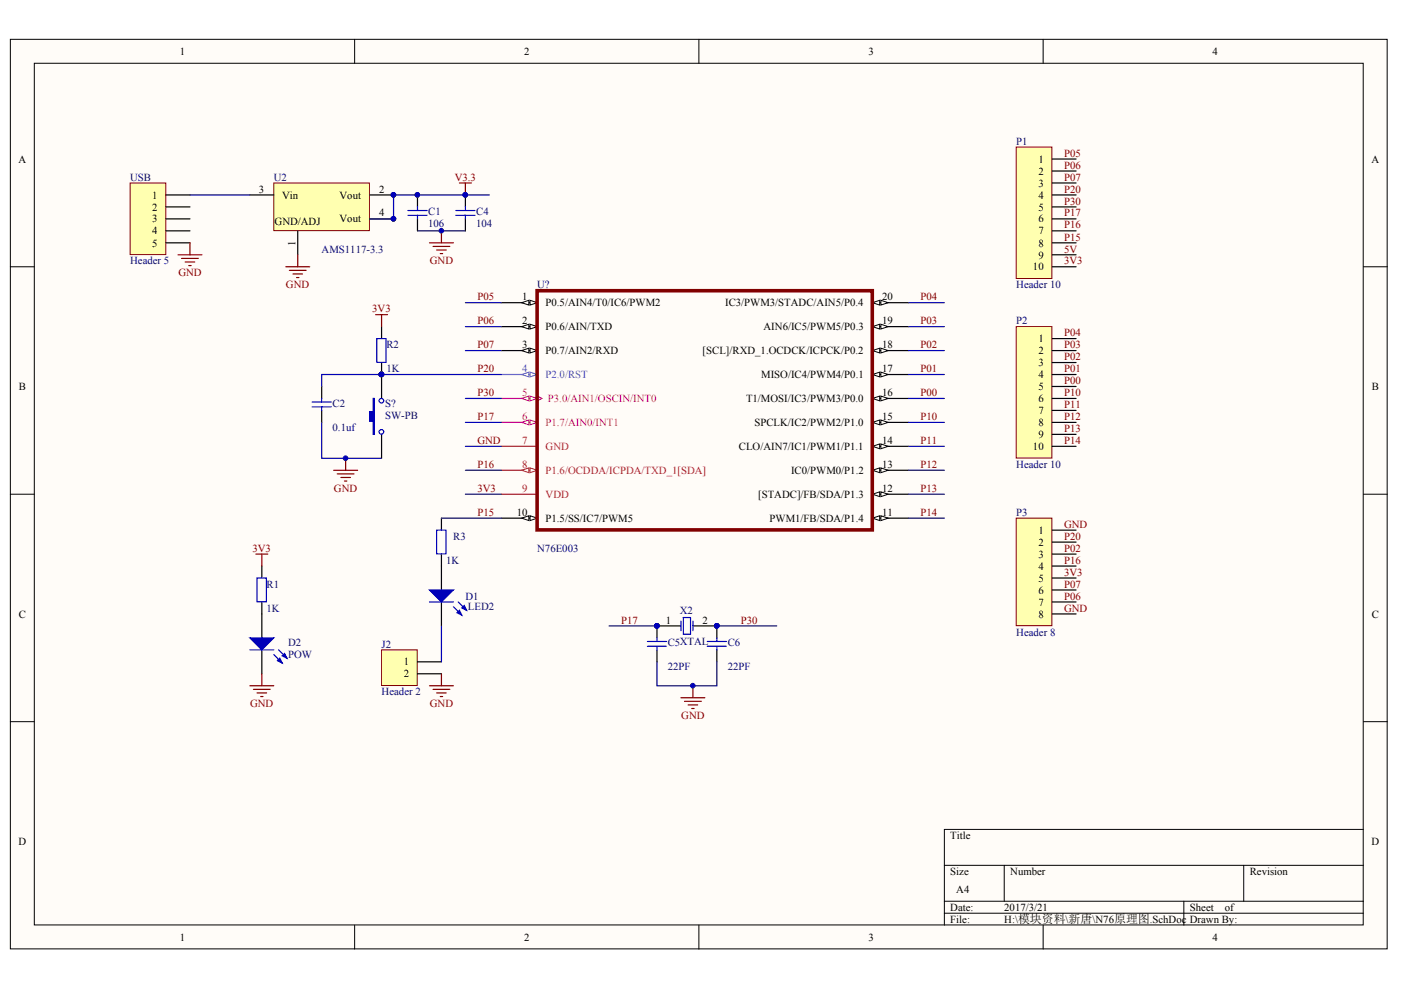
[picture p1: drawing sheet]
<svg xmlns="http://www.w3.org/2000/svg" width="297mm" height="210mm" viewBox="0 0 297 210" stroke-linecap="round" stroke-linejoin="round" font-family="sans-serif">
<defs><g id="words">
<g font-size="2.3">
<text x="38.1" y="11.6">1</text>
<text x="111.1" y="11.6">2</text>
<text x="184.1" y="11.6">3</text>
<text x="257.1" y="11.6">4</text>
<text x="3.9" y="34.5">A</text>
<text x="220.1" y="34.5">1</text>
<text x="290.8" y="34.5">A</text>
<text x="54.9" y="40.8">3</text>
<text x="80.4" y="40.8">2</text>
<text x="220.1" y="37">2</text>
<text x="220.1" y="39.6">3</text>
<text x="32.3" y="42.1">1</text>
<text x="32.3" y="44.6">2</text>
<text x="32.3" y="47.2">3</text>
<text x="58.2" y="47.7">GND/ADJ</text>
<text x="59.8" y="42.1">Vin</text>
<text x="72" y="42.1">Vout</text>
<text x="72" y="47.2">Vout</text>
<text x="80.4" y="45.9">4</text>
<text x="220.1" y="42.1">4</text>
<text x="220.1" y="44.6">5</text>
<text x="220.1" y="47.2">6</text>
<text x="32.3" y="49.7">4</text>
<text x="32.3" y="52.3">5</text>
<text x="62.7" y="52.1" transform="rotate(-90 62.7 52.1)">1</text>
<text x="220.1" y="49.7">7</text>
<text x="220.1" y="52.3">8</text>
<text x="219" y="57.3">10</text>
<text x="220.1" y="54.8">9</text>
<text x="110.7" y="63.7">1</text>
<text x="115.7" y="64.9">P0.5/AIN4/T0/IC6/PWM2</text>
<text x="153.7" y="64.9">IC3/PWM3/STADC/AIN5/P0.4</text>
<text x="187" y="63.7">20</text>
<text x="110.7" y="68.7">2</text>
<text x="115.7" y="70">P0.6/AIN/TXD</text>
<text x="161.9" y="70">AIN6/IC5/PWM5/P0.3</text>
<text x="187" y="68.7">19</text>
<text x="110.7" y="73.8">3</text>
<text x="115.7" y="75.1">P0.7/AIN2/RXD</text>
<text x="149" y="75.1">[SCL]/RXD_1.OCDCK/ICPCK/P0.2</text>
<text x="187" y="73.8">18</text>
<text x="220.1" y="72.5">1</text>
<text x="220.1" y="75.1">2</text>
<text x="220.1" y="77.7">3</text>
<text x="4" y="82.7">B</text>
<text x="161.4" y="80.2">MISO/IC4/PWM4/P0.1</text>
<text x="187" y="78.9">17</text>
<text x="187" y="84">16</text>
<text x="220.1" y="80.2">4</text>
<text x="220.1" y="82.7">5</text>
<text x="290.9" y="82.7">B</text>
<text x="158.2" y="85.3">T1/MOSI/IC3/PWM3/P0.0</text>
<text x="187" y="89.1">15</text>
<text x="220.1" y="85.3">6</text>
<text x="220.1" y="87.8">7</text>
<text x="156.7" y="95.4">CLO/AIN7/IC1/PWM1/P1.1</text>
<text x="159.9" y="90.3">SPCLK/IC2/PWM2/P1.0</text>
<text x="187" y="94.1">14</text>
<text x="219" y="95.4">10</text>
<text x="220.1" y="90.3">8</text>
<text x="220.1" y="92.9">9</text>
<text x="167.7" y="100.5">IC0/PWM0/P1.2</text>
<text x="187" y="99.2">13</text>
<text x="160.7" y="105.6">[STADC]/FB/SDA/P1.3</text>
<text x="187" y="104.3">12</text>
<text x="109.6" y="109.4">10</text>
<text x="115.7" y="110.6">P1.5/SS/IC7/PWM5</text>
<text x="163.2" y="110.6">PWM1/FB/SDA/P1.4</text>
<text x="187" y="109.4">11</text>
<text x="220.1" y="113.2">1</text>
<text x="220.1" y="115.7">2</text>
<text x="220.1" y="118.2">3</text>
<text x="220.1" y="120.8">4</text>
<text x="220.1" y="123.3">5</text>
<text x="220.1" y="125.8">6</text>
<text x="4" y="131">C</text>
<text x="220.1" y="128.4">7</text>
<text x="220.1" y="131">8</text>
<text x="290.9" y="131">C</text>
<text x="141.2" y="132.2">1</text>
<text x="148.9" y="132.2">2</text>
<text x="85.6" y="141.1">1</text>
<text x="85.6" y="143.6">2</text>
<text x="3.9" y="179.1">D</text>
<text x="201.5" y="177.9">Title</text>
<text x="290.8" y="179.1">D</text>
<text x="201.5" y="185.5">Size</text>
<text x="214.2" y="185.5">Number</text>
<text x="265" y="185.5">Revision</text>
<text x="202.7" y="189.3">A4</text>
<text x="201.5" y="193.1">Date:</text>
<text x="201.5" y="195.7">File:</text>
<text x="212.9" y="193.1">2017/3/21</text>
<text x="212.9" y="195.7">H:\模块资料\新唐\N76原理图.SchDoc</text>
<text x="252.3" y="193.1">Sheet</text>
<text x="252.3" y="195.7">Drawn By:</text>
<text x="259.7" y="193.1">of</text>
<text x="38.1" y="199.5">1</text>
<text x="111.1" y="199.5">2</text>
<text x="184.1" y="199.5">3</text>
<text x="257.1" y="199.5">4</text>
</g>
<g font-size="2.3" fill="#000080">
<text x="215.5" y="30.7">P1</text>
<text x="27.6" y="38.3">USB</text>
<text x="58" y="38.3">U2</text>
<text x="90.8" y="45.6">C1</text>
<text x="101" y="45.6">C4</text>
<text x="68.2" y="53.5">AMS1117-3.3</text>
<text x="90.8" y="48.2">106</text>
<text x="101" y="48.2">104</text>
<text x="27.6" y="56.1">Header 5</text>
<text x="113.9" y="61.1">U?</text>
<text x="215.5" y="61.1">Header 10</text>
<text x="215.5" y="68.7">P2</text>
<text x="81.9" y="73.8">R2</text>
<text x="81.9" y="78.9">1K</text>
<text x="70.5" y="86.3">C2</text>
<text x="81.7" y="86.3">S?</text>
<text x="81.7" y="88.8">SW-PB</text>
<text x="70.5" y="91.3">0.1uf</text>
<text x="215.5" y="99.2">Header 10</text>
<text x="215.5" y="109.4">P3</text>
<text x="94.6" y="119.5">1K</text>
<text x="96.1" y="114.4">R3</text>
<text x="113.9" y="117">N76E003</text>
<text x="56.5" y="124.6">R1</text>
<text x="56.5" y="129.7">1K</text>
<text x="98.7" y="127.1">D1</text>
<text x="99.2" y="129.4">LED2</text>
<text x="144.1" y="130.2">X2</text>
<text x="61.1" y="137">D2</text>
<text x="80.9" y="137.3">J2</text>
<text x="141.6" y="137">C5XTAL</text>
<text x="154.3" y="137">C6</text>
<text x="215.5" y="134.8">Header 8</text>
<text x="61.1" y="139.6">POW</text>
<text x="141.6" y="142.1">22PF</text>
<text x="154.3" y="142.1">22PF</text>
<text x="80.9" y="147.4">Header 2</text>
</g>
<g font-size="2.3" fill="#800000">
<text x="225.6" y="33.2">P05</text>
<text x="225.6" y="35.8">P06</text>
<text x="96.4" y="38.3">V3.3</text>
<text x="225.6" y="38.3">P07</text>
<text x="225.6" y="40.8">P20</text>
<text x="225.6" y="43.4">P30</text>
<text x="225.6" y="45.9">P17</text>
<text x="225.6" y="51">P15</text>
<text x="225.6" y="48.4">P16</text>
<text x="225.6" y="53.5">5V</text>
<text x="37.8" y="58.6">GND</text>
<text x="91.1" y="56.1">GND</text>
<text x="225.6" y="56.1">3V3</text>
<text x="60.6" y="61.1">GND</text>
<text x="101.2" y="63.7">P05</text>
<text x="195.1" y="63.7">P04</text>
<text x="78.9" y="66.2">3V3</text>
<text x="101.2" y="68.7">P06</text>
<text x="195.1" y="68.7">P03</text>
<text x="225.6" y="71.3">P04</text>
<text x="101.2" y="73.8">P07</text>
<text x="195.1" y="73.8">P02</text>
<text x="225.6" y="76.4">P02</text>
<text x="225.6" y="73.8">P03</text>
<text x="101.2" y="78.9">P20</text>
<text x="101.2" y="84">P30</text>
<text x="195.1" y="84">P00</text>
<text x="195.1" y="78.9">P01</text>
<text x="225.6" y="81.5">P00</text>
<text x="225.6" y="78.9">P01</text>
<text x="225.6" y="84">P10</text>
<text x="101.2" y="89.1">P17</text>
<text x="195.1" y="89.1">P10</text>
<text x="225.6" y="86.5">P11</text>
<text x="225.6" y="89.1">P12</text>
<text x="101.2" y="94.1">GND</text>
<text x="195.1" y="94.1">P11</text>
<text x="225.6" y="91.6">P13</text>
<text x="225.6" y="94.1">P14</text>
<text x="101.2" y="99.2">P16</text>
<text x="195.1" y="99.2">P12</text>
<text x="70.8" y="104.3">GND</text>
<text x="101.2" y="104.3">3V3</text>
<text x="195.1" y="104.3">P13</text>
<text x="101.2" y="109.4">P15</text>
<text x="195.1" y="109.4">P14</text>
<text x="225.6" y="111.9">GND</text>
<text x="53.5" y="117">3V3</text>
<text x="225.6" y="114.4">P20</text>
<text x="225.6" y="117">P02</text>
<text x="225.6" y="119.5">P16</text>
<text x="225.6" y="124.6">P07</text>
<text x="225.6" y="122">3V3</text>
<text x="225.6" y="127.1">P06</text>
<text x="225.6" y="129.7">GND</text>
<text x="131.7" y="132.2">P17</text>
<text x="157.1" y="132.2">P30</text>
<text x="53" y="150">GND</text>
<text x="91.1" y="150">GND</text>
<text x="144.4" y="152.5">GND</text>
</g>
<g font-size="2.3" fill="#009cca">
<text x="110.7" y="78.9">4</text>
<text x="115.7" y="80.2">P2.0/RST</text>
</g>
<g font-size="2.3" fill="#c5008e">
<text x="110.7" y="84">5</text>
<text x="110.7" y="89.1">6</text>
<text x="116.2" y="85.3">P3.0/AIN1/OSCIN/INT0</text>
<text x="115.7" y="90.3">P1.7/AIN0/INT1</text>
</g>
<g font-size="2.3" fill="#ee0e22">
<text x="110.7" y="94.1">7</text>
<text x="115.7" y="95.4">GND</text>
<text x="110.7" y="99.2">8</text>
<text x="115.7" y="100.5">P1.6/OCDDA/ICPDA/TXD_1[SDA]</text>
<text x="110.7" y="104.3">9</text>
<text x="115.7" y="105.6">VDD</text>
</g>
</g></defs>
<g fill="#fffcf8" stroke="#000" stroke-width=".21">
<path d="M2.2 8.3h291.9v192.9h-291.9z"/>
<path d="M7.3 13.4h281.7v182.7h-281.7z"/>
</g>
<g fill="none" stroke="#000" stroke-width=".21">
<path d="M75.2 8.3v5.1M148.2 8.3v5.1M221.2 8.3v5.1M2.2 56.6h5.1M289.1 56.6h5.1M2.2 104.8h5.1M289.1 104.8h5.1M2.2 153h5.1M289.1 153h5.1M289.1 175.9h-88.9v20.3M75.2 196.2v5M148.2 196.2v5"/>
<path d="M200.2 183.5h88.9M200.2 191.1h88.9M200.2 193.6h88.9M212.9 183.5v7.6M221.2 196.2v5M251 191.1v5.1M263.7 183.5v7.6"/>
</g>
<path d="M106.3 64.2h7.6" fill="none" stroke="#000" stroke-width=".25"/>
<g fill="#fffcf8" stroke="#000" stroke-width=".21">
<path d="M112.4 63.7l1.5 .5-1.5 .5z"/>
<path d="M110.6 64.2l1.5-.5v1z"/>
</g>
<path d="M106.3 69.3h7.6" fill="none" stroke="#000" stroke-width=".25"/>
<g fill="#fffcf8" stroke="#000" stroke-width=".21">
<path d="M112.4 68.7l1.5 .6-1.5 .5z"/>
<path d="M110.6 69.3l1.5-.6v1.1z"/>
</g>
<path d="M106.3 74.3h7.6" fill="none" stroke="#000" stroke-width=".25"/>
<g fill="#fffcf8" stroke="#000" stroke-width=".21">
<path d="M112.4 73.8l1.5 .5-1.5 .5z"/>
<path d="M110.6 74.3l1.5-.5v1z"/>
</g>
<path d="M106.3 79.4h7.6" fill="none" stroke="#009cca" stroke-width=".25"/>
<g fill="#fffcf8" stroke="#009cca" stroke-width=".21">
<path d="M112.4 78.9l1.5 .5-1.5 .5z"/>
<path d="M110.6 79.4l1.5-.5v1z"/>
</g>
<path d="M106.3 84.5h7.6" fill="none" stroke="#c5008e" stroke-width=".25"/>
<path d="M113.9 84l1 .5-1 .5" fill="none" stroke="#c5008e" stroke-width=".21"/>
<g fill="#fffcf8" stroke="#c5008e" stroke-width=".21">
<path d="M112.4 84l1.5 .5-1.5 .5z"/>
<path d="M110.6 84.5l1.5-.5v1z"/>
</g>
<path d="M106.3 89.6h7.6" fill="none" stroke="#c5008e" stroke-width=".25"/>
<g fill="#fffcf8" stroke="#c5008e" stroke-width=".21">
<path d="M112.4 89.1l1.5 .5-1.5 .5z"/>
<path d="M110.6 89.6l1.5-.5v1z"/>
</g>
<path d="M106.3 94.6h7.6M106.3 99.7h7.6" fill="none" stroke="#ee0e22" stroke-width=".25"/>
<g fill="#fffcf8" stroke="#ee0e22" stroke-width=".21">
<path d="M112.4 99.2l1.5 .5-1.5 .5z"/>
<path d="M110.6 99.7l1.5-.5v1z"/>
</g>
<path d="M106.3 104.8h7.6" fill="none" stroke="#ee0e22" stroke-width=".25"/>
<path d="M106.3 109.9h7.6" fill="none" stroke="#000" stroke-width=".25"/>
<g fill="#fffcf8" stroke="#000" stroke-width=".21">
<path d="M112.4 109.4l1.5 .5-1.5 .5z"/>
<path d="M110.6 109.9l1.5-.5v1z"/>
</g>
<path d="M185 64.2h7.6" fill="none" stroke="#000" stroke-width=".25"/>
<g fill="#fffcf8" stroke="#000" stroke-width=".21">
<path d="M185 64.2l1.5-.5v1z"/>
<path d="M186.8 63.7l1.5 .5-1.5 .5z"/>
</g>
<path d="M185 69.3h7.6" fill="none" stroke="#000" stroke-width=".25"/>
<g fill="#fffcf8" stroke="#000" stroke-width=".21">
<path d="M185 69.3l1.5-.6v1.1z"/>
<path d="M186.8 68.7l1.5 .6-1.5 .5z"/>
</g>
<path d="M185 74.3h7.6" fill="none" stroke="#000" stroke-width=".25"/>
<g fill="#fffcf8" stroke="#000" stroke-width=".21">
<path d="M185 74.3l1.5-.5v1z"/>
<path d="M186.8 73.8l1.5 .5-1.5 .5z"/>
</g>
<path d="M185 79.4h7.6" fill="none" stroke="#000" stroke-width=".25"/>
<g fill="#fffcf8" stroke="#000" stroke-width=".21">
<path d="M185 79.4l1.5-.5v1z"/>
<path d="M186.8 78.9l1.5 .5-1.5 .5z"/>
</g>
<path d="M185 84.5h7.6" fill="none" stroke="#000" stroke-width=".25"/>
<g fill="#fffcf8" stroke="#000" stroke-width=".21">
<path d="M185 84.5l1.5-.5v1z"/>
<path d="M186.8 84l1.5 .5-1.5 .5z"/>
</g>
<path d="M185 89.6h7.6" fill="none" stroke="#000" stroke-width=".25"/>
<g fill="#fffcf8" stroke="#000" stroke-width=".21">
<path d="M185 89.6l1.5-.5v1z"/>
<path d="M186.8 89.1l1.5 .5-1.5 .5z"/>
</g>
<path d="M185 94.6h7.6" fill="none" stroke="#000" stroke-width=".25"/>
<g fill="#fffcf8" stroke="#000" stroke-width=".21">
<path d="M185 94.6l1.5-.5v1z"/>
<path d="M186.8 94.1l1.5 .5-1.5 .5z"/>
</g>
<path d="M185 99.7h7.6" fill="none" stroke="#000" stroke-width=".25"/>
<g fill="#fffcf8" stroke="#000" stroke-width=".21">
<path d="M185 99.7l1.5-.5v1z"/>
<path d="M186.8 99.2l1.5 .5-1.5 .5z"/>
</g>
<path d="M185 104.8h7.6" fill="none" stroke="#000" stroke-width=".25"/>
<g fill="#fffcf8" stroke="#000" stroke-width=".21">
<path d="M185 104.8l1.5-.5v1z"/>
<path d="M186.8 104.3l1.5 .5-1.5 .5z"/>
</g>
<path d="M185 109.9h7.6" fill="none" stroke="#000" stroke-width=".25"/>
<g fill="#fffcf8" stroke="#000" stroke-width=".21">
<path d="M185 109.9l1.5-.5v1z"/>
<path d="M186.8 109.4l1.5 .5-1.5 .5z"/>
</g>
<path d="M113.9 61.6h71v50.8h-71z" fill="none" stroke="#800000" stroke-width=".76"/>
<path d="M215.5 31.2h7.5v27.9h-7.5z" fill="#ffffb0" stroke="#800000" stroke-width=".21"/>
<path d="M223.1 33.7h5M223.1 36.3h5M223.1 38.8h5M223.1 41.3h5M223.1 43.9h5M223.1 46.4h5M223.1 48.9h5M223.1 51.5h5M223.1 54h5M223.1 56.6h5" fill="none" stroke="#000" stroke-width=".25"/>
<path d="M215.5 69.3h7.5v27.8h-7.5z" fill="#ffffb0" stroke="#800000" stroke-width=".21"/>
<path d="M223.1 71.8h5M223.1 74.3h5M223.1 76.9h5M223.1 79.4h5M223.1 81.9h5M223.1 84.5h5M223.1 87h5M223.1 89.6h5M223.1 92.1h5M223.1 94.6h5" fill="none" stroke="#000" stroke-width=".25"/>
<path d="M215.5 109.9h7.5v22.8h-7.5z" fill="#ffffb0" stroke="#800000" stroke-width=".21"/>
<g fill="none" stroke="#000" stroke-width=".25">
<path d="M68.2 81.9v2.6M68.2 87v2.6M93.6 109.9v2.5M93.6 117.5v7.6M223.1 112.4h5M223.1 114.9h5M223.1 117.5h5M93.6 127.6v5.1M223.1 120h5M223.1 122.6h5M223.1 125.1h5M223.1 127.6h5"/>
<path d="M223.1 130.2h5"/>
</g>
<g fill="none" stroke="#000080" stroke-width=".25">
<path d="M98.7 64.2h7.6M98.7 69.3h7.6M98.7 74.3h7.6M192.6 64.2h7.6M192.6 69.3h7.6M192.6 74.3h7.6M192.6 79.4h7.6M98.7 84.5h7.6M98.7 89.6h7.6M98.7 94.6h7.6M98.7 99.7h7.6M192.6 84.5h7.6"/>
<path d="M192.6 89.6h7.6M192.6 94.6h7.6M192.6 99.7h7.6M98.7 104.8h7.6M192.6 104.8h7.6M192.6 109.9h7.6"/>
</g>
<path d="M66.2 85.2h4M66.2 86.3h4M68.2 84.5v.7M68.2 86.3v.7M92.6 112.4h2v5h-2zM91.1 127.6h5M96.1 128.6l1.8 1.8M97.1 127.6l1.8 1.8" fill="none" stroke="#00f" stroke-width=".25"/>
<g fill="#00f" stroke="#00f" stroke-width=".25">
<path d="M91.1 125.1h5l-2.5 2.5z"/>
<path d="M96.9 129.9l.5-.5 .5 1z"/>
<path d="M97.9 128.9l.5-.5 .5 1z"/>
</g>
<path d="M80.9 137.8h7.6v7.5h-7.6z" fill="#ffffb0" stroke="#800000" stroke-width=".21"/>
<path d="M80.9 69.3v2.5M80.9 76.9v7.6M80.9 92.1v5.1M55.5 120v2.6M55.5 127.6v7.6M55.5 137.8v5.1M139.3 137.8v2.5M144.4 132.7h-5.1v2.5M146.9 132.7h5.1v2.5M152 137.8v2.5M88.5 140.3h5.1M88.5 142.9h5.1" fill="none" stroke="#000" stroke-width=".25"/>
<path d="M106.3 79.4h-38.1v2.5M68.2 89.6v7.6h12.7M93.6 109.9h12.7M93.6 132.7v7.6M129.1 132.7h10.2M152 132.7h12.7M139.3 140.3v5.1h12.7v-5.1" fill="none" stroke="#000080" stroke-width=".25"/>
<g fill="none" stroke="#800000" stroke-width=".25">
<path d="M79.6 66.7h2.6M80.9 66.7v2.6M70.7 99.7h5.1M73.3 97.2v2.5M54.2 117.5h2.6M55.5 117.5v2.5M71.5 100.5h3.6M72.3 101.2h2M73 102h.5M53 145.4h5.1M53.7 146.2h3.6M54.5 146.9h2"/>
<path d="M55.3 147.7h.5M55.5 142.9v2.5M91.1 145.4h5M91.8 146.2h3.6M92.6 146.9h2M93.3 147.7h.5M93.6 142.9v2.5M144.4 147.9h5M145.1 148.7h3.6M145.9 149.5h2M146.7 150.2h.5M146.9 145.4v2.5"/>
</g>
<g fill="#000080" stroke="#000080" stroke-width=".21">
<circle cx="80.9" cy="79.4" r=".49"/>
<circle cx="73.3" cy="97.1" r=".48"/>
<circle cx="139.3" cy="132.7" r=".48"/>
<circle cx="152" cy="132.7" r=".48"/>
<circle cx="146.9" cy="145.4" r=".48"/>
</g>
<g fill="#00f" stroke="#00f" stroke-width=".25">
<path d="M53 135.2h5.1l-2.6 2.6z"/>
<path d="M58.8 140.1l.5-.5 .5 1z"/>
<path d="M59.8 139.1l.5-.6 .5 1.1z"/>
<path d="M79.1 84.5h.3v7.6h-.3v-2.8h-.7v-2h.7z" fill-rule="evenodd"/>
</g>
<g fill="none" stroke="#00f" stroke-width=".25">
<path d="M79.9 71.8h2v5h-2zM53 137.8h5.1M54.5 122.6h2v5h-2zM58.1 138.8l1.7 1.8M59.1 137.8l1.7 1.8M137.3 136h4M137.3 137h4M139.3 135.2v.8M139.3 137v.8M144.4 131.7v2M144.9 130.9h1.5v3.6h-1.5zM146.9 131.7v2"/>
<path d="M150 136h4M150 137h4M152 135.2v.8M152 137v.8"/>
<circle cx="80.9" cy="85" r=".49"/>
<circle cx="80.9" cy="91.6" r=".49"/>
</g>
<path d="M27.6 38.8h7.6v15.2h-7.6z" fill="#ffffb0" stroke="#800000" stroke-width=".21"/>
<path d="M35.2 41.3h5.1M35.2 43.9h5.1M35.2 46.4h5.1M35.2 48.9h5.1M35.2 51.5h5.1" fill="none" stroke="#000" stroke-width=".25"/>
<path d="M37.7 54h5.1M38.5 54.8h3.6M39.3 55.5h2M40 56.3h.5M40.3 51.5v2.5" fill="none" stroke="#800000" stroke-width=".25"/>
<path d="M58.1 38.8h20.2v10.1h-20.2z" fill="#ffffb0" stroke="#800000" stroke-width=".21"/>
<path d="M53 41.3h5.1M63.1 48.9v5.1M78.4 41.3h5M78.4 46.4h5M88.5 41.3v2.6M88.5 46.4v2.5M98.7 41.3v2.6M98.7 46.4v2.5" fill="none" stroke="#000" stroke-width=".25"/>
<g fill="#000080" stroke="#000080" stroke-width=".21">
<circle cx="83.4" cy="41.3" r=".48"/>
<circle cx="83.4" cy="46.4" r=".48"/>
<circle cx="88.5" cy="41.3" r=".48"/>
<circle cx="98.6" cy="41.3" r=".48"/>
<circle cx="93.6" cy="48.9" r=".48"/>
</g>
<path d="M86.5 44.6h4M86.5 45.6h4M88.5 43.9v.7M88.5 45.6v.8M96.6 44.6h4.1M96.6 45.6h4.1M98.7 43.9v.7M98.7 45.6v.8" fill="none" stroke="#00f" stroke-width=".25"/>
<path d="M97.4 38.8h2.5M98.7 38.8v2.5M60.6 56.6h5.1M61.4 57.3h3.5M62.1 58.1h2M62.9 58.8h.5M63.1 54v2.6M91.1 51.5h5M91.8 52.2h3.6M92.6 53h2M93.3 53.8h.5M93.6 48.9v2.6" fill="none" stroke="#800000" stroke-width=".25"/>
<path d="M40.3 41.3h12.7M88.5 48.9h10.2M103.7 41.3h-20.3v5.1h-5" fill="none" stroke="#000080" stroke-width=".25"/>
<use href="#words"/>
</svg>
